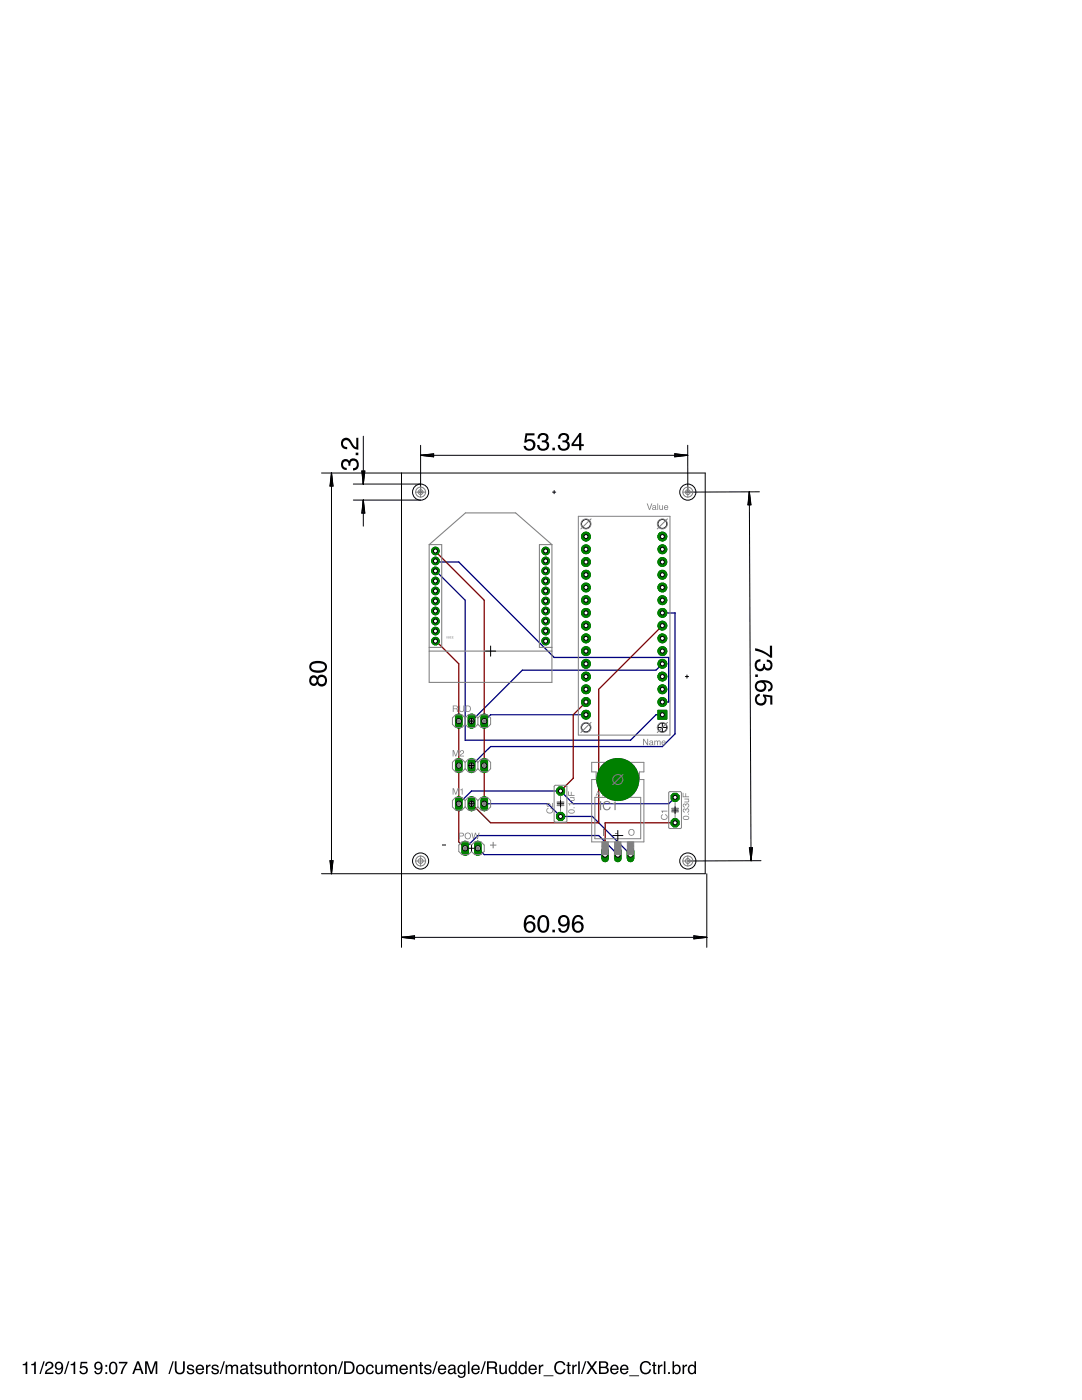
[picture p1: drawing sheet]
<svg xmlns="http://www.w3.org/2000/svg" width="216mm" height="279mm" viewBox="0 0 216 279" stroke-linecap="round" stroke-linejoin="round" font-family="sans-serif">
<path d="M4.5 272.2l.5-.1 .2-.3h.2v2.4h-.3v-1.7h-.6zM6.2 272.2l.5-.1 .2-.3h.2v2.4h-.3v-1.7h-.6zM8.7 271.7h.2l-.8 2.5h-.2zM9.3 271.9a.81 .81 0 0 1 1.3 .2 .81 .81 0 0 1-.6 1.2l-.5 .3-.2 .3h1.4v.3h-1.7a1.39 1.39 0 0 1 1.1-1.3 .5 .5 0 0 0 .2-.6 .5 .5 0 0 0-.7-.3 .5 .5 0 0 0-.3 .6h-.3zM11.1 272a.89 .89 0 0 1 1.1-.1 .89 .89 0 0 1 .4 1 1.04 1.04 0 0 1-1.3 1.3l-.3-.6h.3a.49 .49 0 0 0 .6 .4 .49 .49 0 0 0 .3-.6l.1-.3a.8 .8 0 0 1-1.2 .1 .8 .8 0 0 1 0-1.2zM11.3 272.6a.52 .52 0 0 0 1 0 .52 .52 0 0 0-1 0zM13.6 271.7h.2l-.8 2.5h-.2zM14.1 272.2l.5-.1 .2-.3h.2v2.4h-.3v-1.7h-.6zM16.1 271.8h1.3v.3h-1.1l-.1 .7a.85 .85 0 0 1 1.3 .4 .85 .85 0 0 1-.6 1.1 .85 .85 0 0 1-1.1-.7h.4a.55 .55 0 0 0 .8 .3 .55 .55 0 0 0 .1-.9 .55 .55 0 0 0-.9 .1h-.3zM19 272a.89 .89 0 0 1 1.1-.1 .89 .89 0 0 1 .4 1 1.04 1.04 0 0 1-1.3 1.3l-.4-.6h.3a.49 .49 0 0 0 .6 .4 .49 .49 0 0 0 .4-.6l.1-.3a.8 .8 0 0 1-1.2 .1 .8 .8 0 0 1 0-1.2zM19.1 272.6a.55 .55 0 0 0 1.1 0 .55 .55 0 0 0-1.1 0zM21 272.4h.4v.4h-.4zM21 273.8h.4v.4h-.4zM22.1 271.9a.91 .91 0 0 1 1.1 .1 .91 .91 0 0 1 .2 1 .9 .9 0 0 1-.3 1.1 .9 .9 0 0 1-1.2-.2 1.91 1.91 0 0 1 .2-2zM22.3 272.1a1.65 1.65 0 0 0 .1 1.9h.3a1.49 1.49 0 0 0 .1-1.9zM23.7 271.8h1.7v.3l-.7 1.2-.3 .9h-.3l.2-.7 .8-1.4h-1.4zM27.5 272.1l-.4 1.1h.8zM27.3 271.7h.4l1 2.5h-.4l-.3-.7h-1l-.3 .7h-.3zM29 271.7h.4l.8 2.1 .7-2.1h.5v2.5h-.3v-2.1l-.8 2.1h-.3l-.7-2.1v2.1h-.3zM34.4 271.7h.3l-.8 2.5h-.3zM34.9 271.7h.3v1.5a.65 .65 0 0 0 .7 .8 .65 .65 0 0 0 .6-.8v-1.5h.4v1.4a1.01 1.01 0 0 1-1 1.2 1.01 1.01 0 0 1-1-1.2zM37.5 272.5a.74 .74 0 0 1 1.2 .4h-.3a.39 .39 0 0 0-.4-.3 .39 .39 0 0 0-.3 .3l.1 .2a.79 .79 0 0 1 1 .7 .8 .8 0 0 1-.9 .5 .8 .8 0 0 1-.6-.7h.3a.45 .45 0 0 0 .4 .4 .45 .45 0 0 0 .4-.4v-.1a.93 .93 0 0 1-1.1-.8zM39.3 272.6a.85 .85 0 0 1 1-.2 .85 .85 0 0 1 .4 1h-1.3a.53 .53 0 0 0 .4 .6 .53 .53 0 0 0 .6-.4h.3a.9 .9 0 0 1-1.3 .6 .9 .9 0 0 1-.3-1.4zM39.5 272.7l-.1 .4h1l-.1-.3-.2-.2zM41.1 272.4h.3v.3l.3-.3 .3-.1v.4a.5 .5 0 0 0-.6 .5v1h-.3zM42.4 272.5a.74 .74 0 0 1 1.2 .4h-.3a.39 .39 0 0 0-.4-.3 .39 .39 0 0 0-.3 .3l.1 .2a.79 .79 0 0 1 1 .7 .8 .8 0 0 1-.9 .5 .8 .8 0 0 1-.6-.7h.3a.45 .45 0 0 0 .4 .4 .45 .45 0 0 0 .5-.4l-.1-.1a.93 .93 0 0 1-1.1-.8zM44.6 271.7h.3l-.8 2.5h-.3zM45 272.4h.3v.2a.6 .6 0 0 1 1.1 0 .62 .62 0 0 1 .7-.2 .62 .62 0 0 1 .4 .6v1.2h-.3v-1.3a.4 .4 0 0 0-.5-.3 .4 .4 0 0 0-.3 .5v1.1h-.3v-1.2a.42 .42 0 0 0-.5-.4 .42 .42 0 0 0-.3 .6v1h-.3zM48.2 273.6a.44 .44 0 0 0 .6 .4 .44 .44 0 0 0 .3-.7zM48.1 272.6a.8 .8 0 0 1 1.3 .2v1.1l.2 .1v.2h-.3l-.2-.2a.63 .63 0 0 1-.9 .3 .63 .63 0 0 1-.2-1l1.1-.3a.42 .42 0 0 0-.4-.4 .42 .42 0 0 0-.4 .3h-.3zM50 271.8h.3v.6h.3v.2h-.3v1.2l.3 .2v.2a.44 .44 0 0 1-.6-.4v-1.2h-.3v-.2h.3zM51 272.5a.74 .74 0 0 1 1.3 .4h-.3a.39 .39 0 0 0-.4-.3 .39 .39 0 0 0-.4 .3l.2 .2a.79 .79 0 0 1 .9 .7 .8 .8 0 0 1-.8 .5 .8 .8 0 0 1-.7-.7h.3a.45 .45 0 0 0 .5 .4 .45 .45 0 0 0 .4-.4l-.1-.1a.93 .93 0 0 1-1-.8zM52.7 272.4h.3v1.2a.42 .42 0 0 0 .5 .4 .42 .42 0 0 0 .3-.5l.1-1.1h.3v1.8h-.3v-.3a.64 .64 0 0 1-.7 .3 .64 .64 0 0 1-.5-.6zM54.7 271.8h.3v.6h.3v.2h-.3v1.2l.3 .2v.2a.44 .44 0 0 1-.6-.4v-1.2h-.2v-.2h.2zM55.6 271.7h.3v.9a.65 .65 0 0 1 .8-.2 .65 .65 0 0 1 .4 .6v1.2h-.3v-1.2a.46 .46 0 0 0-.5-.4 .46 .46 0 0 0-.4 .6v1h-.3zM58 272.7a.7 .7 0 0 0-.2 .9 .7 .7 0 0 0 .9 .3 .7 .7 0 0 0 .2-.9 .7 .7 0 0 0-.9-.3zM57.7 272.6a.94 .94 0 0 1 1.5 .6 .94 .94 0 0 1-1.3 1l-.4-.6v-.6zM59.6 272.4h.3v.3l.3-.3 .3-.1v.4a.5 .5 0 0 0-.6 .5v1h-.3zM60.7 272.4h.3v.2a.66 .66 0 0 1 .8-.2 .66 .66 0 0 1 .5 .6v1.2h-.4v-1.2a.46 .46 0 0 0-.5-.4 .46 .46 0 0 0-.3 .6v1h-.4zM62.8 271.8h.3v.6h.3v.2h-.3v1.2l.3 .2v.2a.44 .44 0 0 1-.6-.4v-1.2h-.3v-.2h.3zM64.1 272.7a.7 .7 0 0 0-.2 .9 .7 .7 0 0 0 .9 .3 .7 .7 0 0 0 .1-.9 .7 .7 0 0 0-.8-.3zM63.8 272.6a.94 .94 0 0 1 1.5 .6 .94 .94 0 0 1-1.3 1l-.4-.6v-.6zM65.7 272.4h.3v.2a.66 .66 0 0 1 .7-.2 .66 .66 0 0 1 .5 .6v1.2h-.4v-1.2a.46 .46 0 0 0-.5-.4 .46 .46 0 0 0-.3 .6v1h-.3zM68.2 271.7h.3l-.8 2.5h-.3zM69 272v1.9h.6a.99 .99 0 0 0 .8-1 .99 .99 0 0 0-.8-.9zM68.7 271.7h1a1.29 1.29 0 0 1 1.1 1.2 1.29 1.29 0 0 1-1.1 1.3h-1zM71.6 272.7a.7 .7 0 0 0-.3 .9 .7 .7 0 0 0 .9 .3 .7 .7 0 0 0 .2-.9 .7 .7 0 0 0-.8-.3zM71.3 272.6a.94 .94 0 0 1 1.5 .6 .94 .94 0 0 1-1.4 1l-.3-.6v-.6zM73.2 272.6a.76 .76 0 0 1 .8-.3 .76 .76 0 0 1 .6 .7h-.3a.51 .51 0 0 0-.7-.4 .51 .51 0 0 0-.3 .7 .49 .49 0 0 0 .4 .7 .49 .49 0 0 0 .6-.4h.3a.83 .83 0 0 1-1.1 .6 .83 .83 0 0 1-.5-1.2zM74.9 272.4h.3v1.2a.42 .42 0 0 0 .5 .4 .42 .42 0 0 0 .3-.5l.1-1.1h.3v1.8h-.3v-.3a.64 .64 0 0 1-.7 .3 .64 .64 0 0 1-.5-.6zM76.9 272.4h.3v.2a.6 .6 0 0 1 1 0 .62 .62 0 0 1 .7-.2 .62 .62 0 0 1 .4 .6v1.2h-.3v-1.3a.4 .4 0 0 0-.5-.3 .4 .4 0 0 0-.2 .5v1.1h-.4v-1.2a.42 .42 0 0 0-.5-.4 .42 .42 0 0 0-.2 .6v1h-.3zM79.9 272.6a.85 .85 0 0 1 1.1-.2 .85 .85 0 0 1 .4 1h-1.4a.53 .53 0 0 0 .4 .6 .53 .53 0 0 0 .7-.4h.3a.9 .9 0 0 1-1.3 .6 .9 .9 0 0 1-.3-1.4zM80.2 272.7l-.2 .4h1.1l-.1-.3-.3-.2zM81.8 272.4h.3v.2a.66 .66 0 0 1 .7-.2 .66 .66 0 0 1 .5 .6v1.2h-.3v-1.2a.46 .46 0 0 0-.6-.4 .46 .46 0 0 0-.3 .6v1h-.3zM83.8 271.8h.3v.6h.3v.2h-.3v1.2l.3 .2v.2a.44 .44 0 0 1-.6-.4v-1.2h-.3v-.2h.3zM84.8 272.5a.74 .74 0 0 1 1.3 .4h-.3a.39 .39 0 0 0-.4-.3 .39 .39 0 0 0-.4 .3l.2 .2a.79 .79 0 0 1 .9 .7 .8 .8 0 0 1-.8 .5 .8 .8 0 0 1-.7-.7h.3a.45 .45 0 0 0 .5 .4 .45 .45 0 0 0 .4-.4l-.1-.1a.93 .93 0 0 1-1-.8zM87.1 271.7h.2l-.8 2.5h-.2zM87.6 272.6a.85 .85 0 0 1 1-.2 .85 .85 0 0 1 .4 1h-1.3a.53 .53 0 0 0 .4 .6 .53 .53 0 0 0 .6-.4h.3a.9 .9 0 0 1-1.3 .6 .9 .9 0 0 1-.2-1.4zM87.9 272.7l-.2 .4h1l-.1-.3-.2-.2zM89.7 273.6a.44 .44 0 0 0 .6 .4 .44 .44 0 0 0 .2-.7zM89.5 272.6a.8 .8 0 0 1 1.4 .2v1.1l.2 .1v.2h-.4l-.1-.2a.63 .63 0 0 1-.9 .3 .63 .63 0 0 1-.2-1l1.1-.3a.42 .42 0 0 0-.4-.4 .42 .42 0 0 0-.5 .3h-.3zM91.5 272.6l.5-.3 .6 .3v-.2h.3v1.7a.81 .81 0 0 1-.6 .9 .81 .81 0 0 1-1-.6h.3a.53 .53 0 0 0 .8 .3 .53 .53 0 0 0 .2-.7 .8 .8 0 0 1-1.1 .1 .8 .8 0 0 1-.2-1.1zM91.8 272.7a.65 .65 0 0 0-.2 .9 .65 .65 0 0 0 .8 .2 .64 .64 0 0 0 .2-.8 .64 .64 0 0 0-.8-.3zM93.4 271.7h.3v2.5h-.3zM94.3 272.6a.85 .85 0 0 1 1-.2 .85 .85 0 0 1 .4 1h-1.3a.53 .53 0 0 0 .4 .6 .53 .53 0 0 0 .6-.4h.3a.9 .9 0 0 1-1.3 .6 .9 .9 0 0 1-.2-1.4zM94.5 272.7l-.1 .4h1l-.1-.3-.2-.2zM96.7 271.7h.3l-.9 2.5h-.2zM97.5 272v.8h.8a.44 .44 0 0 0 .5-.4 .44 .44 0 0 0-.4-.4zM97.2 271.7h1.2a.69 .69 0 0 1 .8 .4 .69 .69 0 0 1-.4 .9l.3 .3 .2 .9h-.4l-.1-.7a.39 .39 0 0 0-.5-.4h-.8v1.1h-.3zM99.6 272.4h.4v1.2a.42 .42 0 0 0 .4 .4 .42 .42 0 0 0 .4-.5v-1.1h.3v1.8h-.3v-.3a.64 .64 0 0 1-.7 .3 .64 .64 0 0 1-.5-.6zM102 272.8a.69 .69 0 0 0-.2 .8 .69 .69 0 0 0 .7 .4 .73 .73 0 0 0 .3-.8 .73 .73 0 0 0-.6-.6zM101.8 272.5l.7-.1 .3 .2v-.9h.3v2.5h-.3v-.2a.8 .8 0 0 1-1 .1 .8 .8 0 0 1-.3-1zM103.9 272.8a.69 .69 0 0 0-.1 .8 .69 .69 0 0 0 .7 .4 .73 .73 0 0 0 .3-.8 .73 .73 0 0 0-.6-.6zM103.8 272.5l.6-.1 .4 .2v-.9h.3v2.5h-.3v-.2a.8 .8 0 0 1-1.1 .1 .8 .8 0 0 1-.2-1zM105.7 272.6a.85 .85 0 0 1 1-.2 .85 .85 0 0 1 .4 1h-1.3a.53 .53 0 0 0 .4 .6 .53 .53 0 0 0 .6-.4h.3a.9 .9 0 0 1-1.3 .6 .9 .9 0 0 1-.3-1.4zM105.9 272.7l-.1 .4h1l-.1-.3-.2-.2zM107.5 272.4h.3v.3l.3-.3 .3-.1v.4a.5 .5 0 0 0-.6 .5v1h-.3zM108.5 274.5h1.9v.2h-1.9zM110.9 272a1.1 1.1 0 0 1 1.1-.4 1.1 1.1 0 0 1 .8 .8h-.3a.82 .82 0 0 0-1.1-.4 .82 .82 0 0 0-.5 1 .8 .8 0 0 0 .7 1 .8 .8 0 0 0 .9-.7h.3a1.17 1.17 0 0 1-1.4 .9 1.17 1.17 0 0 1-.8-1.5zM113.3 271.8h.3v.6h.3v.2h-.3v1.2l.3 .2v.2a.44 .44 0 0 1-.6-.4v-1.2h-.3v-.2h.3zM114.2 272.4h.3v.3l.3-.3 .3-.1v.4a.5 .5 0 0 0-.6 .5v1h-.3zM115.4 271.7h.3v2.5h-.3zM116.7 271.7h.3l-.8 2.5h-.3zM117 271.7h.5l.6 .9 .7-.9h.4l-.9 1.2 .9 1.3h-.4l-.7-1-.7 1h-.4l.9-1.3zM119.9 272v.8a1.1 1.1 0 0 0 1.1-.2 .41 .41 0 0 0-.1-.5 .41 .41 0 0 0-.4-.1zM119.9 273v.9h.7a.46 .46 0 0 0 .5-.5 .46 .46 0 0 0-.6-.4zM119.5 271.7h1.1a.63 .63 0 0 1 .7 .4 .63 .63 0 0 1-.3 .7 .72 .72 0 0 1 .4 .9 .72 .72 0 0 1-.8 .5h-1.1zM122 272.6a.85 .85 0 0 1 1-.2 .85 .85 0 0 1 .4 1h-1.3a.53 .53 0 0 0 .4 .6 .53 .53 0 0 0 .6-.4h.3a.9 .9 0 0 1-1.3 .6 .9 .9 0 0 1-.2-1.4zM122.2 272.7l-.1 .4h1l-.1-.3-.2-.2zM124 272.6a.85 .85 0 0 1 1-.2 .85 .85 0 0 1 .4 1h-1.4a.53 .53 0 0 0 .4 .6 .53 .53 0 0 0 .7-.4h.3a.9 .9 0 0 1-1.3 .6 .9 .9 0 0 1-.3-1.4zM124.2 272.7l-.1 .4h1l-.1-.3-.3-.2zM125.6 274.5h1.9v.2h-1.9zM128 272a1.1 1.1 0 0 1 1.1-.4 1.1 1.1 0 0 1 .8 .8h-.3a.82 .82 0 0 0-1.1-.4 .82 .82 0 0 0-.5 1 .8 .8 0 0 0 .6 1 .8 .8 0 0 0 1-.7h.3a1.17 1.17 0 0 1-1.5 .9 1.17 1.17 0 0 1-.7-1.5zM130.4 271.8h.3v.6h.3v.2h-.3v1.2l.3 .2v.2a.44 .44 0 0 1-.6-.4v-1.2h-.3v-.2h.3zM131.3 272.4h.3v.3l.3-.3 .3-.1v.4a.5 .5 0 0 0-.6 .5v1h-.3zM132.5 271.7h.3v2.5h-.3zM133.3 273.8h.4v.4h-.4zM134.2 271.7h.3v.9a.81 .81 0 0 1 1.1-.1 .81 .81 0 0 1 .2 1 .73 .73 0 0 1-.5 .7 .73 .73 0 0 1-.8-.2v.2h-.3zM134.6 272.8a.64 .64 0 0 0-.1 .8 .64 .64 0 0 0 .9 .2 .65 .65 0 0 0 .1-.8 .65 .65 0 0 0-.9-.2zM136.2 272.4h.3v.3l.3-.3 .3-.1v.4a.5 .5 0 0 0-.6 .5v1h-.3zM137.7 272.8a.69 .69 0 0 0-.1 .8 .69 .69 0 0 0 .7 .4 .73 .73 0 0 0 .3-.8 .73 .73 0 0 0-.7-.6zM137.6 272.5l.6-.1 .4 .2v-.9h.3v2.5h-.3v-.2a.8 .8 0 0 1-1.1 .1 .8 .8 0 0 1-.2-1z" fill-rule="evenodd" fill="#000"/>
<circle cx="123.3" cy="155.6" r="4.2" fill="#000080" stroke="#000080" stroke-width=".2"/>
<path d="M86.9 113.9l-.4-.5 6.3 6.4v27.9h33l5.1-5.1h1.3M86.9 112l-.4 .2h5l19.1 19h22.8v8.9h-1.2M132.2 132.5l-1.3 1.3h-26.7l-10.1 10.1M132.2 122.3h2.5v24.2l-2.5 2.5h-34.3l-3.8 3.8M116.9 142.6h-19l-1.3 1.3M134.7 159.1l-1.3 1.3h-19l-2.6-2.5h-17.7l-2.6 2.5M92.8 169.3l2.6-2.5h24.1l3.8 3.8M95.4 169.3l1.2 1.3h24.1M96.6 160.4h12.7l2.5 2.5h6.4l7.6 7.7" fill="none" stroke="#000080" stroke-width=".25"/>
<circle cx="86.9" cy="110" r=".76" fill="#008000" stroke="#008000" stroke-width=".2"/>
<circle cx="86.9" cy="110" r=".4" fill="#fff" stroke="#000" stroke-width=".2"/>
<circle cx="86.9" cy="112" r=".76" fill="#008000" stroke="#008000" stroke-width=".2"/>
<circle cx="86.9" cy="112" r=".4" fill="#fff" stroke="#000" stroke-width=".2"/>
<circle cx="86.9" cy="113.9" r=".76" fill="#008000" stroke="#008000" stroke-width=".2"/>
<circle cx="86.9" cy="113.9" r=".4" fill="#fff" stroke="#000" stroke-width=".2"/>
<circle cx="86.9" cy="116" r=".76" fill="#008000" stroke="#008000" stroke-width=".2"/>
<circle cx="86.9" cy="116" r=".4" fill="#fff" stroke="#000" stroke-width=".2"/>
<circle cx="86.9" cy="117.9" r=".76" fill="#008000" stroke="#008000" stroke-width=".2"/>
<circle cx="86.9" cy="117.9" r=".4" fill="#fff" stroke="#000" stroke-width=".2"/>
<circle cx="86.9" cy="120" r=".76" fill="#008000" stroke="#008000" stroke-width=".2"/>
<circle cx="86.9" cy="120" r=".4" fill="#fff" stroke="#000" stroke-width=".2"/>
<circle cx="86.9" cy="121.9" r=".76" fill="#008000" stroke="#008000" stroke-width=".2"/>
<circle cx="86.9" cy="121.9" r=".4" fill="#fff" stroke="#000" stroke-width=".2"/>
<circle cx="86.9" cy="124" r=".76" fill="#008000" stroke="#008000" stroke-width=".2"/>
<circle cx="86.9" cy="124" r=".4" fill="#fff" stroke="#000" stroke-width=".2"/>
<circle cx="86.9" cy="125.9" r=".76" fill="#008000" stroke="#008000" stroke-width=".2"/>
<circle cx="86.9" cy="125.9" r=".4" fill="#fff" stroke="#000" stroke-width=".2"/>
<circle cx="86.9" cy="128" r=".76" fill="#008000" stroke="#008000" stroke-width=".2"/>
<circle cx="86.9" cy="128" r=".4" fill="#fff" stroke="#000" stroke-width=".2"/>
<circle cx="108.9" cy="128" r=".76" fill="#008000" stroke="#008000" stroke-width=".2"/>
<circle cx="108.9" cy="128" r=".4" fill="#fff" stroke="#000" stroke-width=".2"/>
<circle cx="108.9" cy="125.9" r=".76" fill="#008000" stroke="#008000" stroke-width=".2"/>
<circle cx="108.9" cy="125.9" r=".4" fill="#fff" stroke="#000" stroke-width=".2"/>
<circle cx="108.9" cy="124" r=".76" fill="#008000" stroke="#008000" stroke-width=".2"/>
<circle cx="108.9" cy="124" r=".4" fill="#fff" stroke="#000" stroke-width=".2"/>
<circle cx="108.9" cy="121.9" r=".76" fill="#008000" stroke="#008000" stroke-width=".2"/>
<circle cx="108.9" cy="121.9" r=".4" fill="#fff" stroke="#000" stroke-width=".2"/>
<circle cx="108.9" cy="120" r=".76" fill="#008000" stroke="#008000" stroke-width=".2"/>
<circle cx="108.9" cy="120" r=".4" fill="#fff" stroke="#000" stroke-width=".2"/>
<circle cx="108.9" cy="117.9" r=".76" fill="#008000" stroke="#008000" stroke-width=".2"/>
<circle cx="108.9" cy="117.9" r=".4" fill="#fff" stroke="#000" stroke-width=".2"/>
<circle cx="108.9" cy="116" r=".76" fill="#008000" stroke="#008000" stroke-width=".2"/>
<circle cx="108.9" cy="116" r=".4" fill="#fff" stroke="#000" stroke-width=".2"/>
<circle cx="108.9" cy="113.9" r=".76" fill="#008000" stroke="#008000" stroke-width=".2"/>
<circle cx="108.9" cy="113.9" r=".4" fill="#fff" stroke="#000" stroke-width=".2"/>
<circle cx="108.9" cy="112" r=".76" fill="#008000" stroke="#008000" stroke-width=".2"/>
<circle cx="108.9" cy="112" r=".4" fill="#fff" stroke="#000" stroke-width=".2"/>
<circle cx="108.9" cy="110" r=".76" fill="#008000" stroke="#008000" stroke-width=".2"/>
<circle cx="108.9" cy="110" r=".4" fill="#fff" stroke="#000" stroke-width=".2"/>
<path d="M131.3 141.8h1.8v1.7h-1.8z" fill="#008000" stroke="#008000" stroke-width=".2"/>
<circle cx="132.2" cy="142.6" r=".4" fill="#fff" stroke="#000" stroke-width=".2"/>
<circle cx="132.2" cy="140.1" r=".89" fill="#008000" stroke="#008000" stroke-width=".2"/>
<circle cx="132.2" cy="140.1" r=".4" fill="#fff" stroke="#000" stroke-width=".2"/>
<circle cx="132.2" cy="137.6" r=".89" fill="#008000" stroke="#008000" stroke-width=".2"/>
<circle cx="132.2" cy="137.6" r=".4" fill="#fff" stroke="#000" stroke-width=".2"/>
<circle cx="132.2" cy="135" r=".89" fill="#008000" stroke="#008000" stroke-width=".2"/>
<circle cx="132.2" cy="135" r=".4" fill="#fff" stroke="#000" stroke-width=".2"/>
<circle cx="132.2" cy="132.5" r=".89" fill="#008000" stroke="#008000" stroke-width=".2"/>
<circle cx="132.2" cy="132.5" r=".4" fill="#fff" stroke="#000" stroke-width=".2"/>
<circle cx="132.2" cy="129.9" r=".89" fill="#008000" stroke="#008000" stroke-width=".2"/>
<circle cx="132.2" cy="129.9" r=".4" fill="#fff" stroke="#000" stroke-width=".2"/>
<circle cx="132.2" cy="127.4" r=".89" fill="#008000" stroke="#008000" stroke-width=".2"/>
<circle cx="132.2" cy="127.4" r=".4" fill="#fff" stroke="#000" stroke-width=".2"/>
<circle cx="132.2" cy="124.9" r=".89" fill="#008000" stroke="#008000" stroke-width=".2"/>
<circle cx="132.2" cy="124.9" r=".4" fill="#fff" stroke="#000" stroke-width=".2"/>
<circle cx="132.2" cy="122.3" r=".89" fill="#008000" stroke="#008000" stroke-width=".2"/>
<circle cx="132.2" cy="122.3" r=".4" fill="#fff" stroke="#000" stroke-width=".2"/>
<circle cx="132.2" cy="119.8" r=".89" fill="#008000" stroke="#008000" stroke-width=".2"/>
<circle cx="132.2" cy="119.8" r=".4" fill="#fff" stroke="#000" stroke-width=".2"/>
<circle cx="132.2" cy="117.2" r=".89" fill="#008000" stroke="#008000" stroke-width=".2"/>
<circle cx="132.2" cy="117.2" r=".4" fill="#fff" stroke="#000" stroke-width=".2"/>
<circle cx="132.2" cy="114.7" r=".89" fill="#008000" stroke="#008000" stroke-width=".2"/>
<circle cx="132.2" cy="114.7" r=".4" fill="#fff" stroke="#000" stroke-width=".2"/>
<circle cx="132.2" cy="112.2" r=".89" fill="#008000" stroke="#008000" stroke-width=".2"/>
<circle cx="132.2" cy="112.2" r=".4" fill="#fff" stroke="#000" stroke-width=".2"/>
<circle cx="132.2" cy="109.6" r=".89" fill="#008000" stroke="#008000" stroke-width=".2"/>
<circle cx="132.2" cy="109.6" r=".4" fill="#fff" stroke="#000" stroke-width=".2"/>
<circle cx="132.2" cy="107.1" r=".89" fill="#008000" stroke="#008000" stroke-width=".2"/>
<circle cx="132.2" cy="107.1" r=".4" fill="#fff" stroke="#000" stroke-width=".2"/>
<circle cx="116.9" cy="142.6" r=".89" fill="#008000" stroke="#008000" stroke-width=".2"/>
<circle cx="116.9" cy="142.6" r=".4" fill="#fff" stroke="#000" stroke-width=".2"/>
<circle cx="116.9" cy="140.1" r=".89" fill="#008000" stroke="#008000" stroke-width=".2"/>
<circle cx="116.9" cy="140.1" r=".4" fill="#fff" stroke="#000" stroke-width=".2"/>
<circle cx="116.9" cy="137.6" r=".89" fill="#008000" stroke="#008000" stroke-width=".2"/>
<circle cx="116.9" cy="137.6" r=".4" fill="#fff" stroke="#000" stroke-width=".2"/>
<circle cx="116.9" cy="135" r=".89" fill="#008000" stroke="#008000" stroke-width=".2"/>
<circle cx="116.9" cy="135" r=".4" fill="#fff" stroke="#000" stroke-width=".2"/>
<circle cx="116.9" cy="132.5" r=".89" fill="#008000" stroke="#008000" stroke-width=".2"/>
<circle cx="116.9" cy="132.5" r=".4" fill="#fff" stroke="#000" stroke-width=".2"/>
<circle cx="116.9" cy="129.9" r=".89" fill="#008000" stroke="#008000" stroke-width=".2"/>
<circle cx="116.9" cy="129.9" r=".4" fill="#fff" stroke="#000" stroke-width=".2"/>
<circle cx="116.9" cy="127.4" r=".89" fill="#008000" stroke="#008000" stroke-width=".2"/>
<circle cx="116.9" cy="127.4" r=".4" fill="#fff" stroke="#000" stroke-width=".2"/>
<circle cx="116.9" cy="124.9" r=".89" fill="#008000" stroke="#008000" stroke-width=".2"/>
<circle cx="116.9" cy="124.9" r=".4" fill="#fff" stroke="#000" stroke-width=".2"/>
<circle cx="116.9" cy="122.3" r=".89" fill="#008000" stroke="#008000" stroke-width=".2"/>
<circle cx="116.9" cy="122.3" r=".4" fill="#fff" stroke="#000" stroke-width=".2"/>
<circle cx="116.9" cy="119.8" r=".89" fill="#008000" stroke="#008000" stroke-width=".2"/>
<circle cx="116.9" cy="119.8" r=".4" fill="#fff" stroke="#000" stroke-width=".2"/>
<circle cx="116.9" cy="117.2" r=".89" fill="#008000" stroke="#008000" stroke-width=".2"/>
<circle cx="116.9" cy="117.2" r=".4" fill="#fff" stroke="#000" stroke-width=".2"/>
<circle cx="116.9" cy="114.7" r=".89" fill="#008000" stroke="#008000" stroke-width=".2"/>
<circle cx="116.9" cy="114.7" r=".4" fill="#fff" stroke="#000" stroke-width=".2"/>
<circle cx="116.9" cy="112.2" r=".89" fill="#008000" stroke="#008000" stroke-width=".2"/>
<circle cx="116.9" cy="112.2" r=".4" fill="#fff" stroke="#000" stroke-width=".2"/>
<circle cx="116.9" cy="109.6" r=".89" fill="#008000" stroke="#008000" stroke-width=".2"/>
<circle cx="116.9" cy="109.6" r=".4" fill="#fff" stroke="#000" stroke-width=".2"/>
<circle cx="116.9" cy="107.1" r=".89" fill="#008000" stroke="#008000" stroke-width=".2"/>
<circle cx="116.9" cy="107.1" r=".4" fill="#fff" stroke="#000" stroke-width=".2"/>
<path d="M120.7 169.8v1.5" fill="none" stroke="#008000" stroke-width="1.5"/>
<circle cx="120.7" cy="170.6" r=".51" fill="#fff" stroke="#000" stroke-width=".2"/>
<path d="M123.3 169.8v1.5" fill="none" stroke="#008000" stroke-width="1.5"/>
<circle cx="123.3" cy="170.6" r=".51" fill="#fff" stroke="#000" stroke-width=".2"/>
<path d="M125.8 169.8v1.5" fill="none" stroke="#008000" stroke-width="1.5"/>
<circle cx="125.8" cy="170.6" r=".51" fill="#fff" stroke="#000" stroke-width=".2"/>
<circle cx="134.7" cy="164.2" r=".87" fill="#008000" stroke="#008000" stroke-width=".2"/>
<circle cx="134.7" cy="164.2" r=".4" fill="#fff" stroke="#000" stroke-width=".2"/>
<circle cx="134.7" cy="159.1" r=".87" fill="#008000" stroke="#008000" stroke-width=".2"/>
<circle cx="134.7" cy="159.1" r=".4" fill="#fff" stroke="#000" stroke-width=".2"/>
<circle cx="111.8" cy="162.9" r=".87" fill="#008000" stroke="#008000" stroke-width=".2"/>
<circle cx="111.8" cy="162.9" r=".4" fill="#fff" stroke="#000" stroke-width=".2"/>
<circle cx="111.8" cy="157.9" r=".87" fill="#008000" stroke="#008000" stroke-width=".2"/>
<circle cx="111.8" cy="157.9" r=".4" fill="#fff" stroke="#000" stroke-width=".2"/>
<path d="M92.8 168.5v1.6" fill="none" stroke="#008000" stroke-width="1.5"/>
<circle cx="92.8" cy="169.3" r=".51" fill="#fff" stroke="#000" stroke-width=".2"/>
<path d="M95.4 168.5v1.6" fill="none" stroke="#008000" stroke-width="1.5"/>
<circle cx="95.4" cy="169.3" r=".51" fill="#fff" stroke="#000" stroke-width=".2"/>
<path d="M91.5 143.2v1.5" fill="none" stroke="#008000" stroke-width="1.5"/>
<circle cx="91.5" cy="143.9" r=".51" fill="#fff" stroke="#000" stroke-width=".2"/>
<path d="M94.1 143.2v1.5" fill="none" stroke="#008000" stroke-width="1.5"/>
<circle cx="94.1" cy="143.9" r=".51" fill="#fff" stroke="#000" stroke-width=".2"/>
<path d="M96.6 143.2v1.5" fill="none" stroke="#008000" stroke-width="1.5"/>
<circle cx="96.6" cy="143.9" r=".51" fill="#fff" stroke="#000" stroke-width=".2"/>
<path d="M91.5 159.6v1.6" fill="none" stroke="#008000" stroke-width="1.5"/>
<circle cx="91.5" cy="160.4" r=".51" fill="#fff" stroke="#000" stroke-width=".2"/>
<path d="M94.1 159.6v1.6" fill="none" stroke="#008000" stroke-width="1.5"/>
<circle cx="94.1" cy="160.4" r=".51" fill="#fff" stroke="#000" stroke-width=".2"/>
<path d="M96.6 159.6v1.6" fill="none" stroke="#008000" stroke-width="1.5"/>
<circle cx="96.6" cy="160.4" r=".51" fill="#fff" stroke="#000" stroke-width=".2"/>
<path d="M91.5 152v1.5" fill="none" stroke="#008000" stroke-width="1.5"/>
<circle cx="91.5" cy="152.8" r=".51" fill="#fff" stroke="#000" stroke-width=".2"/>
<path d="M94.1 152v1.5" fill="none" stroke="#008000" stroke-width="1.5"/>
<circle cx="94.1" cy="152.8" r=".51" fill="#fff" stroke="#000" stroke-width=".2"/>
<path d="M96.6 152v1.5" fill="none" stroke="#008000" stroke-width="1.5"/>
<circle cx="96.6" cy="152.8" r=".51" fill="#fff" stroke="#000" stroke-width=".2"/>
<path d="M86.9 110l-.4-.4 10.1 10.2v40.6M86.9 128l-.4-.6 5 5.1v35.5l1.3 1.3M132.2 124.9l-12.7 12.7v26.6h-21.6l-3.8-3.8M116.9 140.1l-2.5 2.5v12.7l-2.6 2.6M134.7 164.2h-14v6.4" fill="none" stroke="#800000" stroke-width=".25"/>
<circle cx="86.9" cy="110" r=".76" fill="#008000" stroke="#008000" stroke-width=".2"/>
<circle cx="86.9" cy="110" r=".4" fill="#fff" stroke="#000" stroke-width=".2"/>
<circle cx="86.9" cy="112" r=".76" fill="#008000" stroke="#008000" stroke-width=".2"/>
<circle cx="86.9" cy="112" r=".4" fill="#fff" stroke="#000" stroke-width=".2"/>
<circle cx="86.9" cy="113.9" r=".76" fill="#008000" stroke="#008000" stroke-width=".2"/>
<circle cx="86.9" cy="113.9" r=".4" fill="#fff" stroke="#000" stroke-width=".2"/>
<circle cx="86.9" cy="116" r=".76" fill="#008000" stroke="#008000" stroke-width=".2"/>
<circle cx="86.9" cy="116" r=".4" fill="#fff" stroke="#000" stroke-width=".2"/>
<circle cx="86.9" cy="117.9" r=".76" fill="#008000" stroke="#008000" stroke-width=".2"/>
<circle cx="86.9" cy="117.9" r=".4" fill="#fff" stroke="#000" stroke-width=".2"/>
<circle cx="86.9" cy="120" r=".76" fill="#008000" stroke="#008000" stroke-width=".2"/>
<circle cx="86.9" cy="120" r=".4" fill="#fff" stroke="#000" stroke-width=".2"/>
<circle cx="86.9" cy="121.9" r=".76" fill="#008000" stroke="#008000" stroke-width=".2"/>
<circle cx="86.9" cy="121.9" r=".4" fill="#fff" stroke="#000" stroke-width=".2"/>
<circle cx="86.9" cy="124" r=".76" fill="#008000" stroke="#008000" stroke-width=".2"/>
<circle cx="86.9" cy="124" r=".4" fill="#fff" stroke="#000" stroke-width=".2"/>
<circle cx="86.9" cy="125.9" r=".76" fill="#008000" stroke="#008000" stroke-width=".2"/>
<circle cx="86.9" cy="125.9" r=".4" fill="#fff" stroke="#000" stroke-width=".2"/>
<circle cx="86.9" cy="128" r=".76" fill="#008000" stroke="#008000" stroke-width=".2"/>
<circle cx="86.9" cy="128" r=".4" fill="#fff" stroke="#000" stroke-width=".2"/>
<circle cx="108.9" cy="128" r=".76" fill="#008000" stroke="#008000" stroke-width=".2"/>
<circle cx="108.9" cy="128" r=".4" fill="#fff" stroke="#000" stroke-width=".2"/>
<circle cx="108.9" cy="125.9" r=".76" fill="#008000" stroke="#008000" stroke-width=".2"/>
<circle cx="108.9" cy="125.9" r=".4" fill="#fff" stroke="#000" stroke-width=".2"/>
<circle cx="108.9" cy="124" r=".76" fill="#008000" stroke="#008000" stroke-width=".2"/>
<circle cx="108.9" cy="124" r=".4" fill="#fff" stroke="#000" stroke-width=".2"/>
<circle cx="108.9" cy="121.9" r=".76" fill="#008000" stroke="#008000" stroke-width=".2"/>
<circle cx="108.9" cy="121.9" r=".4" fill="#fff" stroke="#000" stroke-width=".2"/>
<circle cx="108.9" cy="120" r=".76" fill="#008000" stroke="#008000" stroke-width=".2"/>
<circle cx="108.9" cy="120" r=".4" fill="#fff" stroke="#000" stroke-width=".2"/>
<circle cx="108.9" cy="117.9" r=".76" fill="#008000" stroke="#008000" stroke-width=".2"/>
<circle cx="108.9" cy="117.9" r=".4" fill="#fff" stroke="#000" stroke-width=".2"/>
<circle cx="108.9" cy="116" r=".76" fill="#008000" stroke="#008000" stroke-width=".2"/>
<circle cx="108.9" cy="116" r=".4" fill="#fff" stroke="#000" stroke-width=".2"/>
<circle cx="108.9" cy="113.9" r=".76" fill="#008000" stroke="#008000" stroke-width=".2"/>
<circle cx="108.9" cy="113.9" r=".4" fill="#fff" stroke="#000" stroke-width=".2"/>
<circle cx="108.9" cy="112" r=".76" fill="#008000" stroke="#008000" stroke-width=".2"/>
<circle cx="108.9" cy="112" r=".4" fill="#fff" stroke="#000" stroke-width=".2"/>
<circle cx="108.9" cy="110" r=".76" fill="#008000" stroke="#008000" stroke-width=".2"/>
<circle cx="108.9" cy="110" r=".4" fill="#fff" stroke="#000" stroke-width=".2"/>
<path d="M131.3 141.8h1.8v1.7h-1.8z" fill="#008000" stroke="#008000" stroke-width=".2"/>
<circle cx="132.2" cy="142.6" r=".4" fill="#fff" stroke="#000" stroke-width=".2"/>
<circle cx="132.2" cy="140.1" r=".89" fill="#008000" stroke="#008000" stroke-width=".2"/>
<circle cx="132.2" cy="140.1" r=".4" fill="#fff" stroke="#000" stroke-width=".2"/>
<circle cx="132.2" cy="137.6" r=".89" fill="#008000" stroke="#008000" stroke-width=".2"/>
<circle cx="132.2" cy="137.6" r=".4" fill="#fff" stroke="#000" stroke-width=".2"/>
<circle cx="132.2" cy="135" r=".89" fill="#008000" stroke="#008000" stroke-width=".2"/>
<circle cx="132.2" cy="135" r=".4" fill="#fff" stroke="#000" stroke-width=".2"/>
<circle cx="132.2" cy="132.5" r=".89" fill="#008000" stroke="#008000" stroke-width=".2"/>
<circle cx="132.2" cy="132.5" r=".4" fill="#fff" stroke="#000" stroke-width=".2"/>
<circle cx="132.2" cy="129.9" r=".89" fill="#008000" stroke="#008000" stroke-width=".2"/>
<circle cx="132.2" cy="129.9" r=".4" fill="#fff" stroke="#000" stroke-width=".2"/>
<circle cx="132.2" cy="127.4" r=".89" fill="#008000" stroke="#008000" stroke-width=".2"/>
<circle cx="132.2" cy="127.4" r=".4" fill="#fff" stroke="#000" stroke-width=".2"/>
<circle cx="132.2" cy="124.9" r=".89" fill="#008000" stroke="#008000" stroke-width=".2"/>
<circle cx="132.2" cy="124.9" r=".4" fill="#fff" stroke="#000" stroke-width=".2"/>
<circle cx="132.2" cy="122.3" r=".89" fill="#008000" stroke="#008000" stroke-width=".2"/>
<circle cx="132.2" cy="122.3" r=".4" fill="#fff" stroke="#000" stroke-width=".2"/>
<circle cx="132.2" cy="119.8" r=".89" fill="#008000" stroke="#008000" stroke-width=".2"/>
<circle cx="132.2" cy="119.8" r=".4" fill="#fff" stroke="#000" stroke-width=".2"/>
<circle cx="132.2" cy="117.2" r=".89" fill="#008000" stroke="#008000" stroke-width=".2"/>
<circle cx="132.2" cy="117.2" r=".4" fill="#fff" stroke="#000" stroke-width=".2"/>
<circle cx="132.2" cy="114.7" r=".89" fill="#008000" stroke="#008000" stroke-width=".2"/>
<circle cx="132.2" cy="114.7" r=".4" fill="#fff" stroke="#000" stroke-width=".2"/>
<circle cx="132.2" cy="112.2" r=".89" fill="#008000" stroke="#008000" stroke-width=".2"/>
<circle cx="132.2" cy="112.2" r=".4" fill="#fff" stroke="#000" stroke-width=".2"/>
<circle cx="132.2" cy="109.6" r=".89" fill="#008000" stroke="#008000" stroke-width=".2"/>
<circle cx="132.2" cy="109.6" r=".4" fill="#fff" stroke="#000" stroke-width=".2"/>
<circle cx="132.2" cy="107.1" r=".89" fill="#008000" stroke="#008000" stroke-width=".2"/>
<circle cx="132.2" cy="107.1" r=".4" fill="#fff" stroke="#000" stroke-width=".2"/>
<circle cx="116.9" cy="142.6" r=".89" fill="#008000" stroke="#008000" stroke-width=".2"/>
<circle cx="116.9" cy="142.6" r=".4" fill="#fff" stroke="#000" stroke-width=".2"/>
<circle cx="116.9" cy="140.1" r=".89" fill="#008000" stroke="#008000" stroke-width=".2"/>
<circle cx="116.9" cy="140.1" r=".4" fill="#fff" stroke="#000" stroke-width=".2"/>
<circle cx="116.9" cy="137.6" r=".89" fill="#008000" stroke="#008000" stroke-width=".2"/>
<circle cx="116.9" cy="137.6" r=".4" fill="#fff" stroke="#000" stroke-width=".2"/>
<circle cx="116.9" cy="135" r=".89" fill="#008000" stroke="#008000" stroke-width=".2"/>
<circle cx="116.9" cy="135" r=".4" fill="#fff" stroke="#000" stroke-width=".2"/>
<circle cx="116.9" cy="132.5" r=".89" fill="#008000" stroke="#008000" stroke-width=".2"/>
<circle cx="116.9" cy="132.5" r=".4" fill="#fff" stroke="#000" stroke-width=".2"/>
<circle cx="116.9" cy="129.9" r=".89" fill="#008000" stroke="#008000" stroke-width=".2"/>
<circle cx="116.9" cy="129.9" r=".4" fill="#fff" stroke="#000" stroke-width=".2"/>
<circle cx="116.9" cy="127.4" r=".89" fill="#008000" stroke="#008000" stroke-width=".2"/>
<circle cx="116.9" cy="127.4" r=".4" fill="#fff" stroke="#000" stroke-width=".2"/>
<circle cx="116.9" cy="124.9" r=".89" fill="#008000" stroke="#008000" stroke-width=".2"/>
<circle cx="116.9" cy="124.9" r=".4" fill="#fff" stroke="#000" stroke-width=".2"/>
<circle cx="116.9" cy="122.3" r=".89" fill="#008000" stroke="#008000" stroke-width=".2"/>
<circle cx="116.9" cy="122.3" r=".4" fill="#fff" stroke="#000" stroke-width=".2"/>
<circle cx="116.9" cy="119.8" r=".89" fill="#008000" stroke="#008000" stroke-width=".2"/>
<circle cx="116.9" cy="119.8" r=".4" fill="#fff" stroke="#000" stroke-width=".2"/>
<circle cx="116.9" cy="117.2" r=".89" fill="#008000" stroke="#008000" stroke-width=".2"/>
<circle cx="116.9" cy="117.2" r=".4" fill="#fff" stroke="#000" stroke-width=".2"/>
<circle cx="116.9" cy="114.7" r=".89" fill="#008000" stroke="#008000" stroke-width=".2"/>
<circle cx="116.9" cy="114.7" r=".4" fill="#fff" stroke="#000" stroke-width=".2"/>
<circle cx="116.9" cy="112.2" r=".89" fill="#008000" stroke="#008000" stroke-width=".2"/>
<circle cx="116.9" cy="112.2" r=".4" fill="#fff" stroke="#000" stroke-width=".2"/>
<circle cx="116.9" cy="109.6" r=".89" fill="#008000" stroke="#008000" stroke-width=".2"/>
<circle cx="116.9" cy="109.6" r=".4" fill="#fff" stroke="#000" stroke-width=".2"/>
<circle cx="116.9" cy="107.1" r=".89" fill="#008000" stroke="#008000" stroke-width=".2"/>
<circle cx="116.9" cy="107.1" r=".4" fill="#fff" stroke="#000" stroke-width=".2"/>
<path d="M120.7 169.8v1.5" fill="none" stroke="#008000" stroke-width="1.5"/>
<circle cx="120.7" cy="170.6" r=".51" fill="#fff" stroke="#000" stroke-width=".2"/>
<path d="M123.3 169.8v1.5" fill="none" stroke="#008000" stroke-width="1.5"/>
<circle cx="123.3" cy="170.6" r=".51" fill="#fff" stroke="#000" stroke-width=".2"/>
<path d="M125.8 169.8v1.5" fill="none" stroke="#008000" stroke-width="1.5"/>
<circle cx="125.8" cy="170.6" r=".51" fill="#fff" stroke="#000" stroke-width=".2"/>
<circle cx="134.7" cy="164.2" r=".87" fill="#008000" stroke="#008000" stroke-width=".2"/>
<circle cx="134.7" cy="164.2" r=".4" fill="#fff" stroke="#000" stroke-width=".2"/>
<circle cx="134.7" cy="159.1" r=".87" fill="#008000" stroke="#008000" stroke-width=".2"/>
<circle cx="134.7" cy="159.1" r=".4" fill="#fff" stroke="#000" stroke-width=".2"/>
<circle cx="111.8" cy="162.9" r=".87" fill="#008000" stroke="#008000" stroke-width=".2"/>
<circle cx="111.8" cy="162.9" r=".4" fill="#fff" stroke="#000" stroke-width=".2"/>
<circle cx="111.8" cy="157.9" r=".87" fill="#008000" stroke="#008000" stroke-width=".2"/>
<circle cx="111.8" cy="157.9" r=".4" fill="#fff" stroke="#000" stroke-width=".2"/>
<path d="M92.8 168.5v1.6" fill="none" stroke="#008000" stroke-width="1.5"/>
<circle cx="92.8" cy="169.3" r=".51" fill="#fff" stroke="#000" stroke-width=".2"/>
<path d="M95.4 168.5v1.6" fill="none" stroke="#008000" stroke-width="1.5"/>
<circle cx="95.4" cy="169.3" r=".51" fill="#fff" stroke="#000" stroke-width=".2"/>
<path d="M91.5 143.2v1.5" fill="none" stroke="#008000" stroke-width="1.5"/>
<circle cx="91.5" cy="143.9" r=".51" fill="#fff" stroke="#000" stroke-width=".2"/>
<path d="M94.1 143.2v1.5" fill="none" stroke="#008000" stroke-width="1.5"/>
<circle cx="94.1" cy="143.9" r=".51" fill="#fff" stroke="#000" stroke-width=".2"/>
<path d="M96.6 143.2v1.5" fill="none" stroke="#008000" stroke-width="1.5"/>
<circle cx="96.6" cy="143.9" r=".51" fill="#fff" stroke="#000" stroke-width=".2"/>
<path d="M91.5 159.6v1.6" fill="none" stroke="#008000" stroke-width="1.5"/>
<circle cx="91.5" cy="160.4" r=".51" fill="#fff" stroke="#000" stroke-width=".2"/>
<path d="M94.1 159.6v1.6" fill="none" stroke="#008000" stroke-width="1.5"/>
<circle cx="94.1" cy="160.4" r=".51" fill="#fff" stroke="#000" stroke-width=".2"/>
<path d="M96.6 159.6v1.6" fill="none" stroke="#008000" stroke-width="1.5"/>
<circle cx="96.6" cy="160.4" r=".51" fill="#fff" stroke="#000" stroke-width=".2"/>
<path d="M91.5 152v1.5" fill="none" stroke="#008000" stroke-width="1.5"/>
<circle cx="91.5" cy="152.8" r=".51" fill="#fff" stroke="#000" stroke-width=".2"/>
<path d="M94.1 152v1.5" fill="none" stroke="#008000" stroke-width="1.5"/>
<circle cx="94.1" cy="152.8" r=".51" fill="#fff" stroke="#000" stroke-width=".2"/>
<path d="M96.6 152v1.5" fill="none" stroke="#008000" stroke-width="1.5"/>
<circle cx="96.6" cy="152.8" r=".51" fill="#fff" stroke="#000" stroke-width=".2"/>
<path d="M85.6 108.7h2.5v20.5h-2.5zM107.6 108.7h2.5v20.5h-2.5z" fill="none" stroke="#808080" stroke-width=".21"/>
<g fill="none" stroke="#808080" stroke-width=".2">
<path d="M115.4 103h18.3v43.7h-18.3zM118.1 152.1h10.4v2h-.9v1.5h.9v12.4h-10.4v-12.4h.9v-1.5h-.9zM118.7 159.1h9.1v8.3h-9.1z"/>
<circle cx="123.3" cy="155.6" r="1.8"/>
</g>
<path d="M119.3 158l-.2 .5h.4zM119.2 157.9h.2l.3 1h-.1l-.1-.3h-.4l-.1 .3h-.1zM119.9 158.1l.4-.2v1h-.2v-.7zM120.7 157.9h.5v.1h-.4l-.1 .3a.34 .34 0 0 1 .5 .2 .34 .34 0 0 1-.2 .4 .34 .34 0 0 1-.4-.3h.1a.21 .21 0 0 0 .3 .1 .21 .21 0 0 0 .1-.3 .21 .21 0 0 0-.4 .1l-.1-.1zM121.4 158.7h.2l-.2 .4zM121.8 158a.34 .34 0 0 1 .6 .1 .34 .34 0 0 1-.4 .5l-.1 .2h.5v.1h-.7l.2-.3a.34 .34 0 0 0 .3-.2 .34 .34 0 0 0 0-.4l-.4 .3zM122.6 158.2l.5 .1a.24 .24 0 0 1 .3-.2 .24 .24 0 0 1 .2 .3v.5h-.2v-.6l-.1-.1-.2 .2v.5h-.1v-.6h-.2l-.1 .6h-.1zM123.7 158.2l.6 .1a.24 .24 0 0 1 .2-.2 .24 .24 0 0 1 .2 .3v.5h-.1v-.6l-.1-.1-.2 .2v.5h-.1l-.1-.6h-.1l-.1 .6h-.2z" fill-rule="evenodd" fill="#808080"/>
<g fill="#808080" stroke="#808080" stroke-width=".2">
<path d="M125.2 168h1.2v.9h-1.2z"/>
<path d="M122.6 168h1.3v.9h-1.3z"/>
<path d="M120.1 168h1.3v.9h-1.3z"/>
</g>
<path d="M111.2 160.7h1.3M111.2 160.1h1.3M134.1 162h1.2M134.1 161.4h1.2" fill="none" stroke="#808080" stroke-width=".32"/>
<g fill="none" stroke="#808080" stroke-width=".2">
<path d="M92.8 143.3l-.6-.7h-1.3l-.6 .7v1.2l.6 .7h1.3l.6-.7M92.8 143.3l.7-.7h1.2l.7 .7M92.8 143.3v1.2M92.8 152.1v1.3M92.8 159.8v1.2M92.8 144.5l.7 .7h1.2l.7-.7M92.8 152.1l-.6-.6h-1.3l-.6 .6v1.3l.6 .7h1.3l.6-.7M92.8 159.8l-.6-.7h-1.3l-.6 .7v1.2l.6 .7h1.3l.6-.7M92.8 159.8l.7-.7h1.2l.7 .7M92.8 152.1l.7-.6h1.2l.7 .6M92.8 153.4l.7 .7h1.2l.7-.7M95.4 143.3l.6-.7h1.3l.6 .7v1.2l-.6 .7h-1.3l-.6-.7"/>
<path d="M95.4 143.3v1.2M95.4 152.1v1.3M95.4 159.8v1.2M95.4 152.1l.6-.6h1.3l.6 .6v1.3l-.6 .7h-1.3l-.6-.7M95.4 159.8l.6-.7h1.3l.6 .7v1.2l-.6 .7h-1.3l-.6-.7M110.7 156.8l2.2-.1 .2 .2v6.9l-.1 .3h-2.2l-.2-.2zM111.8 158.9v1.2M133.5 158.1l2.2-.1 .3 .2v6.9l-.2 .2-2.1 .1-.2-.2zM92.8 161l.7 .7h1.2l.7-.7M94.1 168.7l-.6-.7h-1.3l-.7 .7v1.2l.7 .7h1.3l.6-.7M94.1 168.7l.6-.7h1.3l.6 .7v1.2l-.6 .7h-1.3l-.6-.7M94.1 168.7v1.2"/>
<path d="M111.8 160.7v1.2M134.7 160.1v1.3M134.7 162v1.2"/>
</g>
<path d="M85.6 108.7l7.3-6.3h10l7.2 6.3M85.6 129.2v7h24.5v-7M85.6 129.9h24.5" fill="none" stroke="#808080" stroke-width=".21"/>
<g fill="#808080">
<path d="M122.8 166.2h.5v.1h-.5z" fill-rule="evenodd"/>
<path d="M120.4 165.5h.2v1.3h-.2z" fill-rule="evenodd"/>
<path d="M125.4 166.1a.66 .66 0 0 1 1.3 0 .66 .66 0 0 1-1.3 0zM125.6 166.1a.48 .48 0 0 0 .9 0 .48 .48 0 0 0-.9 0z" fill-rule="evenodd"/>
</g>
<g fill="#808080" stroke="#808080" stroke-width=".2">
<path d="M125.2 168.9h1.2v1.7h-1.2z"/>
<path d="M122.6 168.9h1.3v1.7h-1.3z"/>
<path d="M120.1 168.9h1.3v1.7h-1.3z"/>
<path d="M92.6 169h.5v.5h-.5z"/>
<path d="M95.1 169h.5v.5h-.5z"/>
<path d="M93.8 143.7h.5v.5h-.5z"/>
<path d="M91.3 143.7h.5v.5h-.5z"/>
<path d="M96.4 143.7h.5v.5h-.5z"/>
<path d="M93.8 160.1h.5v.6h-.5z"/>
<path d="M91.3 160.1h.5v.6h-.5z"/>
<path d="M96.4 160.1h.5v.6h-.5z"/>
<path d="M93.8 152.5h.5v.5h-.5z"/>
<path d="M91.3 152.5h.5v.5h-.5z"/>
<path d="M96.4 152.5h.5v.5h-.5z"/>
</g>
<g fill="#808080">
<path d="M98.3 168h.2v.6h.5v.2h-.5v.5h-.2v-.5h-.5v-.2h.5z" fill-rule="evenodd"/>
<path d="M88.3 168.5h.6v.2h-.6z" fill-rule="evenodd"/>
<path d="M89 127l.2 .1 .2-.1-.2 .2 .2 .2-.2-.2-.2 .2 .2-.2zM89.5 127v.2l.2-.1zM89.5 127.2v.2l.2-.1zM89.4 127h.3v.4h-.3zM89.8 127h.3h-.2v.2h.2h-.2v.2h.2h-.3zM90.2 127h.3h-.3v.2h.3h-.3v.2h.3h-.3z" fill-rule="evenodd"/>
<path d="M128.3 147.5h.2l.7 1v-1h.1v1.2h-.2l-.6-1v1h-.2zM129.7 148.4v.1a.22 .22 0 0 0 .3 .1 .22 .22 0 0 0 .1-.3zM129.7 147.8h.4l.2 .1 .1 .8-.2-.1a.31 .31 0 0 1-.6 .1 .31 .31 0 0 1 .2-.5l.3-.1a.21 .21 0 0 0-.1-.2 .21 .21 0 0 0-.3 .2h-.1zM130.6 147.8h.1v.1a.3 .3 0 0 1 .5 0 .31 .31 0 0 1 .4-.1 .31 .31 0 0 1 .2 .3v.6h-.1l-.1-.7-.1-.1-.2 .2v.6h-.2v-.7l-.2-.1-.2 .2v.6h-.1zM132.1 147.9a.43 .43 0 0 1 .5-.1 .43 .43 0 0 1 .2 .5h-.6a.27 .27 0 0 0 .2 .3 .27 .27 0 0 0 .3-.2h.1v.2a.47 .47 0 0 1-.7 0 .47 .47 0 0 1 0-.7zM132.2 148v.2h.5l-.1-.3z" fill-rule="evenodd"/>
<path d="M129 100.5h.2l.4 1.1 .4-1.1h.2l-.5 1.3h-.2zM130.3 101.4v.1a.22 .22 0 0 0 .3 .1 .22 .22 0 0 0 .1-.3zM130.3 100.9l.4-.1 .2 .2 .1 .8-.2-.2a.31 .31 0 0 1-.6 .1 .31 .31 0 0 1 .2-.5h.3a.21 .21 0 0 0-.1-.3 .21 .21 0 0 0-.3 .2h-.1zM131.2 100.5h.1v1.3h-.1zM131.6 100.8h.1v.7l.2 .1 .2-.1v-.7h.2v1h-.1v-.2a.32 .32 0 0 1-.4 .2 .32 .32 0 0 1-.2-.3zM132.6 100.9a.43 .43 0 0 1 .5 0 .43 .43 0 0 1 .2 .4h-.6a.27 .27 0 0 0 .2 .4 .27 .27 0 0 0 .3-.2h.1v.1a.47 .47 0 0 1-.7 .1 .47 .47 0 0 1 0-.8zM132.7 101v.2h.5l-.1-.2z" fill-rule="evenodd"/>
<path d="M119.7 159.9h.3v1.8h-.3zM120.5 160.1a.78 .78 0 0 1 .8-.3 .78 .78 0 0 1 .5 .6h-.2a.61 .61 0 0 0-.8-.3 .61 .61 0 0 0-.3 .9 .55 .55 0 0 0 .6 .5 .55 .55 0 0 0 .5-.5h.3a.83 .83 0 0 1-1.1 .7 .83 .83 0 0 1-.5-1.2zM122.2 160.3l.6-.4v1.8h-.2v-1.3h-.4z" fill-rule="evenodd"/>
<path d="M132 162.7l.3-.2-.2 .3a.47 .47 0 0 0 .4 .7 .47 .47 0 0 0 .4-.8h-.2v-.2a.61 .61 0 0 1 .4 .9 .61 .61 0 0 1-.9 .2l-.3-.4zM131.9 161.8h1.3v.2h-.9v.3h-.1z" fill-rule="evenodd"/>
<path d="M109.1 161.4l.3-.2-.2 .3a.47 .47 0 0 0 .5 .7 .47 .47 0 0 0 .4-.7l-.2-.1v-.2a.61 .61 0 0 1 .4 .9 .61 .61 0 0 1-1 .2l-.3-.4zM109.2 160.3a.73 .73 0 0 1 .9 .6l.1-.7h.1v.9l-.4-.2a.44 .44 0 0 0-.2-.4 .44 .44 0 0 0-.5 .1l.1 .2 .2 .1v.2h-.1a.42 .42 0 0 1-.2-.8z" fill-rule="evenodd"/>
<path d="M91.6 166.2h.6a.37 .37 0 0 1 .4 .4 .37 .37 0 0 1-.4 .3h-.4v.6h-.2zM91.8 166.3v.5h.3a.22 .22 0 0 0 .3-.2 .22 .22 0 0 0-.3-.3zM92.7 166.8a.66 .66 0 0 1 1.3 0 .66 .66 0 0 1-1.3 0zM92.9 166.8a.5 .5 0 0 0 1 0 .5 .5 0 0 0-1 0zM94.1 166.2h.2l.2 1 .3-1h.2l.3 1 .2-1h.2l-.3 1.3h-.2l-.3-1.1-.3 1.1h-.2z" fill-rule="evenodd"/>
<path d="M90.5 141v.4h.4a.22 .22 0 0 0 .3-.2 .22 .22 0 0 0-.3-.2zM90.4 140.8h.5a.35 .35 0 0 1 .4 .2 .35 .35 0 0 1-.1 .5l.2 .6h-.2l-.1-.5-.2-.1h-.4v.6h-.1zM91.6 140.8h.2v.8a.33 .33 0 0 0 .3 .4 .33 .33 0 0 0 .4-.4v-.8h.1v.7a.51 .51 0 0 1-.5 .6 .51 .51 0 0 1-.5-.6zM93.1 141v.9h.4a.51 .51 0 0 0 .3-.5 .51 .51 0 0 0-.4-.4zM92.9 140.8h.5a.64 .64 0 0 1 .6 .6 .64 .64 0 0 1-.6 .7h-.5z" fill-rule="evenodd"/>
<path d="M90.3 157.3h.3l.3 1.1 .4-1.1h.2v1.3h-.1v-1.1l-.4 1.1h-.1l-.4-1.1v1.1h-.2zM91.8 157.6l.5-.3v1.3h-.2v-.9h-.3z" fill-rule="evenodd"/>
<path d="M90.3 149.7h.3l.3 1.1 .4-1.1h.2v1.3h-.1v-1.1l-.4 1.1h-.1l-.4-1.1v1.1h-.2zM91.8 149.9a.43 .43 0 0 1 .8 0 .43 .43 0 0 1-.5 .7l-.2 .2h.7v.2h-.9l.2-.4a.44 .44 0 0 0 .4-.2 .44 .44 0 0 0 0-.5h-.3l-.1 .3h-.1z" fill-rule="evenodd"/>
<path d="M136.3 163a.66 .66 0 0 1 .8-.2 .66 .66 0 0 1 .4 .6 .68 .68 0 0 1-.7 .3 .68 .68 0 0 1-.5-.6zM136.4 163.1a.48 .48 0 0 0 .5 .4 .48 .48 0 0 0 .5-.4l-.5-.1zM137.3 162.4h.2v.2h-.2zM136.3 161.5l.3-.1 .2 .1a.42 .42 0 0 1 .8 .1 .42 .42 0 0 1-.5 .6v-.2a.25 .25 0 0 0 .3-.3 .25 .25 0 0 0-.5 0v.1h-.1a.2 .2 0 0 0-.2-.3 .2 .2 0 0 0-.2 .2l.3 .5-.4-.2zM136.3 160.5l.3-.1 .2 .1a.42 .42 0 0 1 .8 .1 .42 .42 0 0 1-.5 .6v-.2a.25 .25 0 0 0 .3-.3 .25 .25 0 0 0-.5 0v.2l-.1-.1a.2 .2 0 0 0-.2-.3 .2 .2 0 0 0-.2 .3l.3 .4-.4-.2zM136.6 159.4h.9v.1h-.1a.32 .32 0 0 1 .1 .4 .32 .32 0 0 1-.3 .2h-.6v-.1h.6l.2-.2-.2-.2-.6-.1zM136.2 158.2h.2v.7h.4v-.6h.1v.6h.6v.2h-1.3z" fill-rule="evenodd"/>
<path d="M113.5 161.7a.66 .66 0 0 1 .7-.2 .66 .66 0 0 1 .4 .7 .68 .68 0 0 1-.7 .2 .68 .68 0 0 1-.5-.6zM113.6 161.8a.48 .48 0 0 0 .4 .4 .48 .48 0 0 0 .5-.3l-.5-.2zM114.5 161.1h.1v.2h-.1zM113.4 160.3h1.2v.2h-.8v.3h-.2zM113.7 159.1h.9v.2h-.1a.32 .32 0 0 1 .2 .3 .32 .32 0 0 1-.4 .3h-.6v-.2h.7l.1-.2-.1-.2h-.7zM113.4 157.9h.1v.8h.4v-.7h.2v.7h.5v.1h-1.2z" fill-rule="evenodd"/>
</g>
<g fill="none" stroke="#000" stroke-width=".2">
<path d="M64.2 94.4h76.5v80h-76.5M66.1 94.4v80M66.1 94.4l.4 2.6h-.7zM66.1 94.4l-.1 2.6M66.1 94.4l.2 2.6M66.1 94.4l-.2 2.6M66.1 94.4l.3 2.6M70.5 99.8h13.4M70.5 96.6h13.4M72.2 94h.6l-.3 2.6zM72.2 94l.3 2.6M72.4 94l.1 2.6"/>
<path d="M72.5 87.1v9.5M72.5 99.8v5.2M72.5 99.8l.3 2.6h-.6zM72.5 99.8l-.1 2.6M72.5 99.8l.1 2.6M72.5 99.8l-.3 2.6M72.5 99.8l.2 2.6M72.6 94l-.1 2.6M72.7 94l-.2 2.6M80.1 94.4v94.7M83.6 98.2h.6M83.9 88.9v9.6"/>
<path d="M83.9 90.9h53.3M83.9 90.9l2.6-.3v.6zM83.9 90.9l2.6 .1M83.9 90.9l2.6 .2M86.5 90.7l-2.6 .2M86.5 90.6l-2.6 .3M110.3 98.2h.6M110.6 97.9v.6M134.6 90.5l2.6 .4-2.6 .3zM134.6 90.7l2.6 .2M134.6 90.6l2.6 .3M137.2 88.9v9.3"/>
<path d="M137.2 90.9l-2.6 .1M137.2 90.9l-2.6 .2M149.5 98.1l.4 73.7M149.5 98.1l.4 2.7h-.7zM149.5 98.1l.2 2.7M149.5 98.1l-.1 2.7M149.5 98.1l.3 2.7M149.5 98.1l-.2 2.7M151.5 98.1l-14.6 .1M96.9 129.9h2M97.9 128.9v2.1M136.8 135h.6"/>
<path d="M137.1 134.7v.6M93.5 143.9h1.1M93.5 152.8h1.1M94.1 143.3v1.2M94.1 152.2v1.2M94.1 159.9v1.1M111.8 159.8v1.3M131.1 145.2h2.1M132.2 144.2v2M65.8 171.8h.7l-.4 2.6zM65.9 171.8l.2 2.6M66 171.8l.1 2.6"/>
<path d="M66.3 171.8l-.2 2.6M66.4 171.8l-.3 2.6M93.5 160.4h1.1M93.5 169.3h1.1M94.1 168.7v1.1M111.2 160.4h1.3M122.3 166.8h2M123.3 165.7v2.1M134 161.7h1.3M134.7 161v1.3M141 174.4v14.7M149.5 169.2h.7l-.3 2.6z"/>
<path d="M149.6 169.2l.3 2.6M149.7 169.2l.2 2.6M150 169.2l-.1 2.6M150.1 169.2l-.2 2.6M151.8 171.8h-14.6M80.1 187.1h60.9M80.1 187.1l2.6-.3v.6zM80.1 187.1l2.6 .1M80.1 187.1l2.6 .2M82.7 186.9l-2.6 .2M82.7 186.8l-2.6 .3M138.5 186.8l2.5 .3-2.5 .3z"/>
<path d="M138.5 186.9l2.5 .2M138.5 186.8l2.5 .3M141 187.1l-2.5 .1M141 187.1l-2.5 .2"/>
<circle cx="83.9" cy="98.2" r="1.61"/>
<circle cx="137.2" cy="98.2" r="1.61"/>
<circle cx="116.9" cy="104.6" r=".89"/>
<circle cx="132.2" cy="104.6" r=".89"/>
<circle cx="116.9" cy="145.2" r=".89"/>
<circle cx="123.3" cy="155.6" r="1.65"/>
<circle cx="132.2" cy="145.2" r=".89"/>
<circle cx="83.9" cy="171.8" r="1.61"/>
<circle cx="137.2" cy="171.8" r="1.61"/>
</g>
<g fill="#000">
<path d="M68.3 91.9a.83 .83 0 0 1 1.4 .2 1.07 1.07 0 0 1 1.4-.5 1.07 1.07 0 0 1 .5 1.4l-.2 .5-.4 .3-.6 .1v-.5a.71 .71 0 0 0 .8-.9 .71 .71 0 0 0-1.2-.2l-.1 .6h-.4a.61 .61 0 0 0-.2-.8 .61 .61 0 0 0-.8 .2 .61 .61 0 0 0 .1 .8l.6 .3v.4a1.14 1.14 0 0 1-1.1-.6 1.14 1.14 0 0 1 .2-1.3zM71 90.3h.5v.5h-.5zM68.4 87.6a1.13 1.13 0 0 1 1.8 .7l.4 .7 .5 .3v-1.9h.4v2.3a1.87 1.87 0 0 1-1.8-1.4 .7 .7 0 0 0-.8-.4 .7 .7 0 0 0-.5 .8 .7 .7 0 0 0 .9 .5v.5a1.18 1.18 0 0 1-1.2-.7 1.18 1.18 0 0 1 .3-1.4z" fill-rule="evenodd"/>
<path d="M104.9 86.5h1.8v.4h-1.5l-.2 1a1.19 1.19 0 0 1 1.9 .9 1.19 1.19 0 0 1-1.8 1 .93 .93 0 0 1-.6-.8h.4a.76 .76 0 0 0 1.2 .4 .76 .76 0 0 0 .1-1.2 .76 .76 0 0 0-1.2 .2l-.4-.1zM107.6 86.7a1.06 1.06 0 0 1 1.3-.2 1.06 1.06 0 0 1 .5 1.2l-.4 .3a1.07 1.07 0 0 1 .5 1.4 1.07 1.07 0 0 1-1.4 .5l-.5-.1-.3-.4-.1-.6h.4a.71 .71 0 0 0 1 .8 .71 .71 0 0 0 .1-1.3h-.6v-.4a.61 .61 0 0 0 .8-.2 .61 .61 0 0 0-.1-.9 .61 .61 0 0 0-.9 .1l-.2 .6h-.4zM110.2 89.3h.5v.6h-.5zM111.7 86.7a1.06 1.06 0 0 1 1.3-.2 1.06 1.06 0 0 1 .5 1.2l-.4 .3a1.07 1.07 0 0 1 .5 1.4 1.07 1.07 0 0 1-1.4 .5l-.5-.1-.3-.4-.1-.6h.4a.71 .71 0 0 0 1 .8 .71 .71 0 0 0 .2-1.3h-.7v-.4a.61 .61 0 0 0 .8-.2 .61 .61 0 0 0-.1-.9 .61 .61 0 0 0-.9 .1l-.2 .6h-.4zM115.5 87.1l-1.1 1.5h1.1zM115.6 86.4h.4v2.2h.5v.4h-.5v.9h-.4v-.9h-1.6v-.4z" fill-rule="evenodd"/>
<path d="M62.1 135.8a.57 .57 0 0 0 1.1 0 .57 .57 0 0 0-1.1 0zM63.5 135.8a.7 .7 0 0 0 1.4 0 .7 .7 0 0 0-1.4 0zM62 135a.82 .82 0 0 1 1.3 .2 1.09 1.09 0 0 1 1.6-.4 1.09 1.09 0 0 1 .2 1.6 .98 .98 0 0 1-.9 .6 .98 .98 0 0 1-.9-.6 .92 .92 0 0 1-1.2 .4 .92 .92 0 0 1-.4-1.3zM62 132.3a2.6 2.6 0 0 1 3.1 .2 1.18 1.18 0 0 1-.1 1.3 1.18 1.18 0 0 1-1.1 .5 1.99 1.99 0 0 1-2.1-.9 1.14 1.14 0 0 1 .2-1.1zM62.3 132.6a.78 .78 0 0 0 0 1 .78 .78 0 0 0 .9 .2h.9a.67 .67 0 0 0 .8-.7 .67 .67 0 0 0-.8-.7h-1z" fill-rule="evenodd"/>
<path d="M150.7 129.4a6.3 6.3 0 0 1 2.9 1.4v-1.9h.5v2.4h-.4l-1.7-1.1-1.3-.3zM150.9 131.8l.8-.2v.4a.71 .71 0 0 0-.7 1 .71 .71 0 0 0 1.2 .1l.1-.6h.4a.61 .61 0 0 0 .2 .8 .61 .61 0 0 0 .8-.2 .61 .61 0 0 0-.1-.8l-.6-.2v-.5a1.09 1.09 0 0 1 1.1 1.1 1.09 1.09 0 0 1-1.1 1.1l-.5-.4a1.07 1.07 0 0 1-1.4 .4 1.07 1.07 0 0 1-.5-1.4zM150.7 134.6h.5v.5h-.5zM151 136.1a2.64 2.64 0 0 1 3 .2 1.01 1.01 0 0 1 .2 1.1 1.01 1.01 0 0 1-.9 .6v-.4a.68 .68 0 0 0 .5-.8 .68 .68 0 0 0-.8-.6h-.5a1.13 1.13 0 0 1-.2 1.8 1.13 1.13 0 0 1-1.7-.8 1.16 1.16 0 0 1 .4-1.1zM151 137a.75 .75 0 0 0 1.5 0 .75 .75 0 0 0-1.5 0zM150.9 138.8l.7-.3v.4a.76 .76 0 0 0-.4 1.1 .76 .76 0 0 0 1.2 .1 .76 .76 0 0 0-.2-1.1l.1-.4 1.8 .2v1.8h-.4v-1.4l-1-.2a1.19 1.19 0 0 1-.9 1.9 1.19 1.19 0 0 1-1.1-1.9z" fill-rule="evenodd"/>
<path d="M105.1 182.8a1.01 1.01 0 0 1 1.1-.2 1.01 1.01 0 0 1 .6 .9h-.4a.68 .68 0 0 0-.8-.5 .68 .68 0 0 0-.6 .7v.6a1.13 1.13 0 0 1 1.8 .2 1.13 1.13 0 0 1-.8 1.6 1.28 1.28 0 0 1-1.5-1.5l.2-1.1zM105 185a.75 .75 0 0 0 1.5 0 .75 .75 0 0 0-1.5 0zM107.8 182.8a1.18 1.18 0 0 1 1.3 0 1.18 1.18 0 0 1 .5 1.2 1.92 1.92 0 0 1-.9 2.1 1.21 1.21 0 0 1-1.5-1.3l.1-1.2zM108 183.2a2.3 2.3 0 0 0 .1 2.5 .78 .78 0 0 0 1-1v-1a.63 .63 0 0 0-.4-.6 .63 .63 0 0 0-.7 .1zM110.2 185.5h.5v.6h-.5zM111.6 183a1.24 1.24 0 0 1 1.5-.2 1.24 1.24 0 0 1 .6 1.4 1.69 1.69 0 0 1-1.3 2l-.5-.2-.4-.3-.1-.5h.4a.65 .65 0 0 0 .7 .6 .65 .65 0 0 0 .6-.7l.1-.6a1.11 1.11 0 0 1-1.6 .1 1.11 1.11 0 0 1 0-1.6zM111.8 183.8a.75 .75 0 0 0 1.5 0 .75 .75 0 0 0-1.5 0zM114.7 182.8a1.01 1.01 0 0 1 1.1-.2 1.01 1.01 0 0 1 .6 .9h-.4a.68 .68 0 0 0-.8-.5 .68 .68 0 0 0-.6 .7l-.1 .6a1.13 1.13 0 0 1 1.9 .2 1.13 1.13 0 0 1-.8 1.6 1.28 1.28 0 0 1-1.5-1.5l.2-1.1zM114.6 185a.75 .75 0 0 0 1.5 0 .75 .75 0 0 0-1.5 0z" fill-rule="evenodd"/>
</g>
<circle cx="123.3" cy="155.6" r="4.2" fill="#008000" stroke="#008000" stroke-width=".2"/>
<g fill="none" stroke="#808080" stroke-width=".2">
<path d="M82.9 98.2h2M83.9 97.2v2M136.2 98.2h2.1M137.2 97.2v2M117.9 103.5l-2 2.1M133.2 103.5l-2.1 2.1M117.9 144.2l-2 2M124.3 154.6l-2 2M133.2 144.2l-2.1 2M82.9 171.8h2M83.9 170.8v2M136.2 171.8h2.1"/>
<path d="M137.2 170.8v2"/>
<circle cx="83.9" cy="98.2" r=".99"/>
<circle cx="83.9" cy="98.2" r=".49"/>
<circle cx="137.2" cy="98.2" r=".99"/>
<circle cx="137.2" cy="98.2" r=".49"/>
<circle cx="116.9" cy="104.6" r=".99"/>
<circle cx="132.2" cy="104.6" r=".99"/>
<circle cx="116.9" cy="145.2" r=".99"/>
<circle cx="123.3" cy="155.6" r=".99"/>
<circle cx="132.2" cy="145.2" r=".99"/>
<circle cx="83.9" cy="171.8" r=".99"/>
<circle cx="83.9" cy="171.8" r=".49"/>
<circle cx="137.2" cy="171.8" r=".99"/>
<circle cx="137.2" cy="171.8" r=".49"/>
</g>
</svg>
